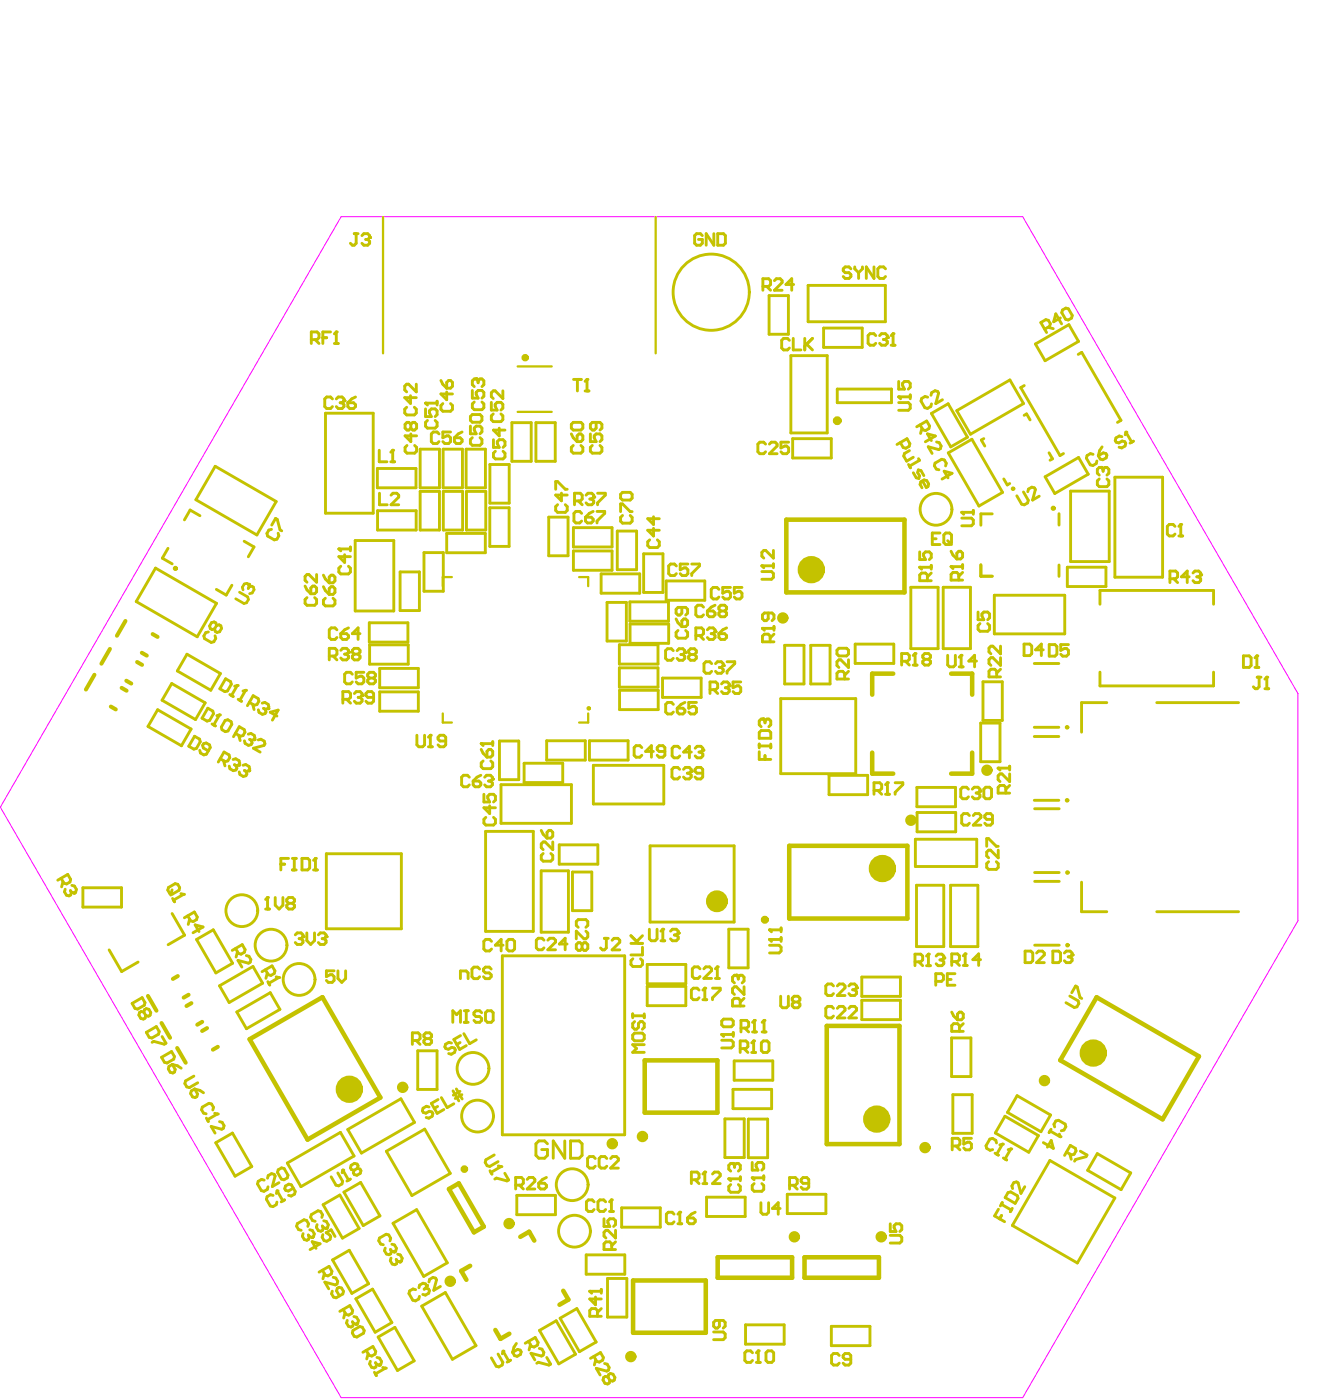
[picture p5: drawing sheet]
<svg xmlns="http://www.w3.org/2000/svg" width="194mm" height="205mm" viewBox="0 0 194 205" stroke-linecap="round" stroke-linejoin="round" font-family="sans-serif">
<path d="M49.9 31.7h99.8l40.3 69.8v33.3l-40.3 69.8h-99.8l-49.9-86.4z" fill="none" stroke="#f0f" stroke-width=".15"/>
<g fill="none" stroke="#c4c200" stroke-width=".42">
<path d="M112.6 43.3h2.8v5.6h-2.8zM115.8 52.1h5.3v11.3h-5.3zM118.3 41.8h11.3v5.3h-11.3zM120.6 48h5.6v2.9h-5.6zM122.5 57h8v2h-8zM149.9 56.4l-.5 .3 5.8 10 .5-.3M151.6 50.4l4.9-2.9 1.4 2.5-4.9 2.8zM157.8 51.9l.5-.3 5.8 9.9-.5 .3M29.3 75.5l-1.5-.8-.8 1.4M31.5 68.3l8.9 5.1-2.8 4.9-8.9-5.1zM35.7 79.2l1.5 .9-.9 1.4M47.6 60.5h7v14.6h-7z"/>
<path d="M52 79.1h5.6v10.4h-5.6zM55.2 68.6h5.7v2.8h-5.7zM55.3 74.8h5.6v2.8h-5.6zM61.5 71.9h2.8v5.7h-2.8zM61.5 65.8h2.8v5.6h-2.8zM64.9 65.8h2.8v5.6h-2.8zM64.9 71.9h2.8v5.7h-2.8zM65.4 78.1h5.6v2.8h-5.6zM68.2 65.8h2.9v5.6h-2.9zM68.3 71.9h2.8v5.7h-2.8zM71.7 74.3h2.8v5.7h-2.8zM71.7 68h2.8v5.7h-2.8z"/>
<path d="M74.9 61.9h2.9v5.6h-2.9zM78.4 61.9h2.9v5.6h-2.9zM80.3 75.7h2.8v5.7h-2.8zM83.9 77.2h5.7v2.9h-5.7zM90.4 77.7h2.8v5.7h-2.8zM116 64.2h5.7v2.9h-5.7zM136.3 60.5l2.5-1.4 2.8 4.9-2.4 1.4zM138.8 66.3l3.5-2 4.4 7.8-3.4 2zM140 60.1l7.8-4.5 2 3.5-7.8 4.5zM144 64.2l-.4 .2 .5 .9M145.2 75.2h-1.6v1.7M146.9 70.1l.5 .9 .4-.2"/>
<path d="M149.9 60.8l.4-.2 .5 .9M153 69.8l4.9-2.8 1.4 2.4-4.9 2.9zM153.6 66.3l.5 .9-.4 .2M155 75.2v1.7M156.7 71.9h5.7v10.3h-5.7zM163.2 69.9h7v14.6h-7zM22.8 83.2l8.9 5.1-2.8 4.9-9-5.1zM24.6 80.3l-.8 1.4 1.4 .9M27.4 95.8l4.9 2.8-1.4 2.5-4.9-2.9zM30.5 92.5l-.4 .1-.3 .5 .1 .4 1 .6 .4-.1 .3-.5-.1-.4M31.7 91.6l-.1-.4-.3-.1-.3 .1-.3 .4 .1 .4 .2 .2 .4-.1M31.7 91.6l.4-.1 .2 .1 .1 .4-.3 .5-.3 .1-.3-.1-.1-.4"/>
<path d="M31.7 91.6l-.3 .5M33.9 85.7l-.8 1.4-1.4-.8M54.1 91.2h5.6v2.8h-5.6zM54.1 94.4h5.7v2.8h-5.7zM55.6 97.9h5.6v2.8h-5.6zM58.6 83.7h2.8v5.7h-2.8zM62.1 80.9h2.8v5.7h-2.8zM83.9 80.7h5.7v2.8h-5.7zM88 84h5.6v2.8h-5.6zM88.9 88.2h2.8v5.7h-2.8zM90.7 94.4h5.6v2.8h-5.6zM90.7 97.8h5.6v2.8h-5.6z"/>
<path d="M92.2 88.1h5.6v2.8h-5.6zM92.2 91.4h5.7v2.8h-5.7zM94.2 81.1h2.8v5.6h-2.8zM97 99.3h5.6v2.8h-5.6zM97.5 85.1h5.7v2.8h-5.7zM114.9 94.5h2.8v5.6h-2.8zM118.7 94.5h2.8v5.6h-2.8zM125.2 94.3h5.6v2.8h-5.6zM133.3 86h4v9h-4zM138.1 86h3.9v9h-3.9zM143.6 82.7v1.7h1.6M143.9 99.8h2.8v5.7h-2.8z"/>
<path d="M145.5 87.1h10.3v5.7h-10.3zM151.4 97.1h3.6M155 82.7v1.7M156.2 83h5.7v2.9h-5.7zM161 88.5v-2.1h16.6v2.1M161 98.4v2h16.6v-2M23.1 103.9l4.9 2.8-1.4 2.5-4.9-2.8zM25.1 100.1l4.9 2.8-1.4 2.4-4.9-2.8zM55.6 101.3h5.6v2.8h-5.6zM73.1 108.5h2.8v5.6h-2.8zM73.3 114.9h10.3v5.6h-10.3zM76.7 111.7h5.7v2.9h-5.7z"/>
<path d="M80 108.4h5.7v2.9h-5.7zM86.3 108.4h5.6v2.9h-5.6zM86.9 112h10.3v5.7h-10.3zM90.7 101.1h5.6v2.8h-5.6zM114.3 102.3h11v11h-11zM121.3 113.5h5.7v2.8h-5.7zM134.2 115.3h5.7v2.8h-5.7zM134.2 119h5.7v2.8h-5.7zM143.5 105.9h2.9v5.6h-2.9zM151.4 117.2h3.6M151.4 106.5h3.6M151.4 107.8h3.6"/>
<path d="M151.4 118.4h3.6M162 102.9h-3.7v4.3M169.3 102.9h12M12.1 130h5.7v2.8h-5.7zM16 139.1l1.8 3.1 2.4-1.4M25.2 133.7l1.8 3.2-2.4 1.4M28.8 137.5l2.4-1.4 2.8 4.9-2.4 1.4zM34.5 138.9l.4 .7 .4 .1 .5-.3 .1-.4-.4-.7-1.5 .8M34.8 139.3l-.2 .8M36.1 139.9l.3 .1 .3 .5-.1 .4-.2 .1-1.6-.4 .6 1M41.1 126.5h.6M42.2 125.7h-1.1v1.7"/>
<path d="M42.8 125.7h.6M42.8 127.4h.6M43.1 125.7v1.7M44.2 125.7h.8l.3 .3v1.1l-.3 .3h-.8zM45.9 127.4h.6M46.2 125.7v1.7M47.8 125h10.9v11h-10.9zM71.1 121.7h7v14.7h-7zM73.5 139.9h17.9v26.2h-17.9zM79.2 127.5h4v9h-4zM81.9 123.7h5.6v2.8h-5.6zM83.8 127.7h2.8v5.6h-2.8z"/>
<path d="M95.2 123.8h12.3v11.2h-12.3zM106.7 136h2.8v5.7h-2.8zM134 122.9h9v4h-9zM134.2 129.6h3.9v9h-3.9zM139.1 129.6h4v9h-4zM151.4 127.7h3.6M151.4 138.4h3.6M151.4 129h3.6M158.3 129.2v4.3h3.7M169.3 133.5h12M21.4 151.1l1.5-.8 .4 .7-.1 .4-1 .6-.4-.1zM23.7 151.8l.6 .9-.3 .2-1.5-.4-.2 .1"/>
<path d="M32.1 144.3l4.9-2.8 1.4 2.4-4.9 2.9zM34.7 148.2l4.9-2.9 1.4 2.5-4.9 2.8zM61.1 153.8h2.9v5.7h-2.9zM94.7 141.2h5.7v2.8h-5.7zM94.7 144.4h5.7v2.8h-5.7zM107.3 159.5h5.6v2.8h-5.6zM107.5 155.3h5.6v2.8h-5.6zM126.1 143h5.7v2.9h-5.7zM126.1 146.4h5.7v2.9h-5.7zM139.3 152h2.8v5.6h-2.8zM31.6 167.3l2.4-1.4 2.9 4.9-2.5 1.4zM42.1 170.3l7.7-4.5 2 3.4-7.8 4.5z"/>
<path d="M47.3 176.4l2.4-1.4 2.9 4.9-2.5 1.4zM50.3 174.5l2.5-1.4 2.8 4.9-2.4 1.4zM50.9 165.4l7.8-4.5 2 3.4-7.8 4.5zM56.6 168.5l5.6-3.2 3.7 6.5-5.6 3.2zM57.5 179.1l3.5-2 4.5 7.8-3.5 2zM75.6 175h5.7v2.8h-5.7zM91 176.8h5.6v2.9h-5.6zM103.4 175.3h5.7v2.8h-5.7zM106.1 163.8h2.8v5.7h-2.8zM109.5 163.8h2.9v5.7h-2.9zM115.2 174.8h5.7v2.9h-5.7zM139.5 160.3h2.8v5.6h-2.8z"/>
<path d="M147.1 163.4l4.9 2.8-1.4 2.5-4.9-2.8zM148.9 160.4l4.9 2.8-1.4 2.5-4.9-2.8zM153.7 169.9l9.5 5.5-5.5 9.5-9.5-5.5zM160.6 168.9l4.9 2.8-1.4 2.5-4.9-2.9zM48.7 184.5l2.4-1.5 2.9 4.9-2.5 1.5zM52.1 190.1l2.4-1.4 2.9 4.9-2.5 1.4zM55.4 195.7l2.4-1.4 2.8 4.9-2.4 1.4zM61.7 191.2l3.5-2 4.5 7.8-3.5 2zM79 194.8l2.4-1.4 2.8 4.9-2.4 1.4zM82 193l2.4-1.4 2.9 4.9-2.5 1.4zM85.8 183.7h5.7v2.8h-5.7zM88.9 187.2h2.8v5.6h-2.8z"/>
<path d="M109.1 194h5.7v2.8h-5.7zM121.7 194.2h5.6v2.8h-5.6z"/>
</g>
<g fill="none" stroke="#c4c200" stroke-width=".59">
<path d="M13.8 98.8l-1.2 2.2M16.1 95l-1.3 2.2M18.4 90.9l-1.3 2.2M18.5 99.7l.7 .4M20.1 96.9l.7 .4M20.8 95.6l.7 .4M22.3 92.8l.8 .4M16.2 103.4l.7 .5M17.8 100.7l.7 .4M21.7 145.8l1.2 2.2M23.6 149.8l1.3 2.1M25.9 153.4l1.3 2.2"/>
<path d="M26 142.9l-.7 .4M27.6 145.6l-.7 .5M28 146.9l-.7 .4M29.6 149.6l-.7 .4M30.3 150.5l-.7 .4M31.9 153.3l-.7 .4"/>
</g>
<path d="M56.1 31.8v19.9M96 31.8v19.9M75.8 53.6h5M75.8 60.3h5M66.1 84.5h-1.3v1.3M84.8 84.5h1.3v1.3M64.8 104.5v1.3h1.3M86.1 104.5v1.3h-1.3" fill="none" stroke="#c4c200" stroke-width=".33"/>
<g fill="none" stroke="#c4c200" stroke-width=".66">
<path d="M115.1 76.1h17.3v10.6h-17.3zM130.7 98.6h-3v3.1M139.2 98.6h3.1v3.1M127.7 110.2v3.1h3M142.3 110.2v3.1h-3.1M115.5 123.8h17.3v10.7h-17.3zM36.5 152.1l10.7-6.1 8.5 14.7-10.7 6.1zM94.4 155.2h10.6v7.7h-10.6zM121 150.2h10.7v17.3h-10.7zM160.5 146l15 8.7-5.3 9.2-15-8.7zM65.7 174.1l1.5-.9 3.6 6.4-1.4 .8zM68.8 185.3l-1.3 .8 .8 1.3"/>
<path d="M72.5 194.7l.8 1.3 1.3-.7M76.2 181.1l1.3-.8 .7 1.3M82.4 189l.8 1.3-1.3 .7M92.7 187.5h10.6v7.6h-10.6zM105 184.1h10.9v3h-10.9zM117.8 184.1h10.8v3h-10.8z"/>
</g>
<circle cx="46.2" cy="125.7" r=".21" fill="#c4c200"/>
<path d="M48.7 58.4l-.3-.3h-.6l-.3 .3v1.1l.3 .3h.6l.3-.3M49.2 58.4l.3-.3h.6l.2 .3v.3M49.3 92.2l-.3-.3h-.5l-.3 .3v1.1l.3 .3h.5l.3-.3M49.9 92.8h.8l.3 .3v.2l-.3 .3h-.5l-.3-.3zM51 91.9l-.6 .3-.5 .6M52.7 92.8h-1.1l.8-.9v1.7M46.2 125.7l-.3 .3" fill="none" stroke="#c4c200" stroke-width=".42"/>
<circle cx="50.3" cy="58.7" r=".21" fill="#c4c200"/>
<path d="M49.8 59h.3M50.1 59l.2 .2v.3l-.2 .3h-.6l-.3-.3M50.3 58.7l-.2 .3M50.9 59h.9l.2 .2v.3l-.2 .3h-.6l-.3-.3zM52 58.1l-.5 .3-.6 .6M55.5 65.9v1.7h1.1M55.5 72.2v1.7h1.2M57.2 67.6h.6M57.2 72.5l.3-.3h.6l.3 .3v.3l-1.2 1.1h1.2M57.5 65.9v1.7" fill="none" stroke="#c4c200" stroke-width=".42"/>
<circle cx="57.5" cy="65.9" r=".21" fill="#c4c200"/>
<path d="M64.5 55.7l.3 .6 .6 .5M64.8 59.1l-.3 .3v.5l.3 .3h1.1l.3-.3v-.5l-.3-.3M65.4 57.4v1.1l-.9-.8h1.7M65.7 55.7h.2l.3 .3v.5l-.3 .3h-.5v-.8zM69.1 57.2v1.1h.9l-.3-.6v-.3l.3-.2h.5l.3 .2v.6l-.3 .3M69.4 58.9l-.3 .2v.6l.3 .3h1.1l.3-.3v-.6l-.3-.2M69.7 55.5h-.3l-.3 .3v.5l.3 .3M57.5 65.9l-.3 .3M70.8 116.3v1.1h.9l-.3-.6v-.2l.3-.3h.5l.3 .3v.5l-.3 .3M71.1 119.7l-.3 .2v.6l.3 .3h1.1l.3-.3v-.6l-.3-.2M71.7 118v1.1l-.9-.8h1.7" fill="none" stroke="#c4c200" stroke-width=".42"/>
<circle cx="69.7" cy="55.5" r=".21" fill="#c4c200"/>
<path d="M69.7 55.5l.3 .3M70 55.8v.2M70 55.8l.3-.3h.2l.3 .3v.5l-.3 .3M84 55.5h1.1M84.5 55.5v1.7M85.6 57.2h.6M85.9 55.5v1.7M75.5 173.5h.8l.3-.3v-.5l-.3-.3h-.8v1.7M76 173.5l.6 .6M77.2 172.7l.2-.3h.6l.3 .3v.2l-1.1 1.2h1.1M78.9 173.2h.8l.3 .3v.3l-.3 .3h-.6l-.2-.3zM80 172.4l-.6 .3-.5 .5" fill="none" stroke="#c4c200" stroke-width=".42"/>
<circle cx="85.9" cy="55.5" r=".21" fill="#c4c200"/>
<path d="M85.9 55.5l-.3 .3M95.1 79l-.3 .3v.6l.3 .3h1.1l.3-.3v-.6l-.3-.3M95.7 77.3v1.2l-.9-.9h1.7M95.7 75.7v1.1l-.9-.9h1.7M101.8 93.1h.9l.3-.3v-.6l-.3-.3h-.9v1.7M102.4 93.1l.6 .5M103.5 92.2l.3-.3h.6l.3 .3v.3M88.5 137.4h.5M88.7 137.4v1.4l-.2 .3h-.3l-.3-.3M89.6 137.7l.3-.3h.5l.3 .3v.2l-1.1 1.2h1.1M104.5 195h1.4l.2 .3v.5l-.2 .3h-1.4M105.3 193.3v.9l-.3 .2h-.3l-.2-.2v-.6l.2-.3h1.2l.2 .3v.6l-.2 .2" fill="none" stroke="#c4c200" stroke-width=".42"/>
<circle cx="104.7" cy="92.5" r=".21" fill="#c4c200"/>
<path d="M104.1 92.8h.3M104.4 92.8l.3 .3v.2l-.3 .3h-.6l-.3-.3M104.7 92.5l-.3 .3M105.2 92.8h.9l.3 .3v.2l-.3 .3h-.6l-.3-.3zM106.4 91.9l-.6 .3-.6 .6M110.1 198.1l-.2-.3h-.6l-.3 .3v1.1l.3 .3h.6l.2-.3M110.7 199.5h.6M111 197.8v1.7" fill="none" stroke="#c4c200" stroke-width=".42"/>
<circle cx="111" cy="197.8" r=".21" fill="#c4c200"/>
<path d="M110.1 172.4h1.7M110.4 173.3l-.3 .3v.5l.3 .3h1.1l.3-.3v-.5l-.3-.3M111.8 172.2v.5M111 197.8l-.3 .3M112.4 197.8h.6l.2 .3v1.1l-.2 .3h-.6l-.3-.3v-1.1z" fill="none" stroke="#c4c200" stroke-width=".42"/>
<circle cx="110.1" cy="172.4" r=".21" fill="#c4c200"/>
<path d="M108.3 153.5h.9l.3-.3v-.5l-.3-.3h-.9v1.7M108.9 153.5l.6 .6M110 154.1h.6M110.3 152.4v1.7M110.1 172.4l.3 .3M110.1 170.2v1.1h.8l-.2-.6v-.2l.2-.3h.6l.3 .3v.5l-.3 .3" fill="none" stroke="#c4c200" stroke-width=".42"/>
<circle cx="110.3" cy="152.4" r=".21" fill="#c4c200"/>
<path d="M111.6 92h1.7M112.7 94v-.9l-.3-.3h-.5l-.3 .3v.9h1.7M113.3 92.8l-.6 .6M113.3 91.7v.6M110.3 152.4l-.3 .3M111.7 152.4h.6l.3 .3v1.1l-.3 .3h-.6l-.3-.3v-1.1z" fill="none" stroke="#c4c200" stroke-width=".42"/>
<circle cx="111.6" cy="92" r=".21" fill="#c4c200"/>
<path d="M131.5 58.9h1.5l.2 .3v.6l-.2 .3h-1.5M131.5 58.1h1.7M133.2 57.8v.6M111.6 92l.3 .3M112.4 89.7v.9l-.2 .3h-.3l-.3-.3v-.6l.3-.3h1.1l.3 .3v.6l-.3 .3M115.6 173.5h.8l.3-.3v-.5l-.3-.3h-.8v1.7M116.1 173.5l.6 .6M118.4 173.2h-.9l-.2-.2v-.3l.2-.3h.6l.3 .3v1.1l-.3 .3h-.6l-.2-.3M130.3 179.2v1.1h.9l-.3-.6v-.3l.3-.2h.5l.3 .2v.6l-.3 .3M122.8 198.4l-.2-.2h-.6l-.3 .2v1.2l.3 .3h.6l.2-.3M124.5 199h-.8l-.3-.3v-.3l.3-.2h.5l.3 .2v1.2l-.3 .3h-.5l-.3-.3M130.3 180.9h1.4l.3 .2v.6l-.3 .3h-1.4" fill="none" stroke="#c4c200" stroke-width=".42"/>
<circle cx="131.5" cy="58.1" r=".21" fill="#c4c200"/>
<g fill="none" stroke="#c4c200" stroke-width=".42">
<path d="M131.5 58.1l.3 .3M131.5 55.8v1.2h.9l-.3-.6v-.3l.3-.3h.6l.2 .3v.6l-.2 .3M136.5 78.9h.5M137.6 78h-1.1v1.7h1.1M138.4 78h.6l.3 .3v1.1l-.3 .3h-.6l-.3-.3v-1.1zM138.7 79.2l.6 .5M149.8 72l.7 1.2-.1 .4-.5 .3-.4-.1-.7-1.2M150.4 72l.1-.4 .5-.3 .4 .1 .2 .3-.5 1.5 1-.6M164.2 63.9l-.4-.1-.5 .3-.1 .4 .2 .2 .4 .1 .5-.2 .3 .1 .2 .2-.1 .4-.5 .3-.4-.1M164.8 63.3l.8 1.4 .3-.1-.5 .3M143.2 89.6v1.1h.8l-.3-.5v-.3l.3-.3h.6l.2 .3v.5l-.2 .3M143.4 91.3l-.2 .3v.5l.2 .3h1.2l.2-.3v-.5l-.2-.3"/>
<path d="M144.4 123.9v-1.1h.3l1.1 1.1h.3M144.7 126.2l-.3 .2v.6l.3 .3h1.1l.3-.3v-.6l-.3-.2M146.1 124.5v1.1l-1.1-1.1h-.3l-.3 .2v.6l.3 .3M150 139.2h.9l.3 .3v1.2l-.3 .2h-.9zM151.7 139.5l.3-.3h.6l.3 .3v.3l-1.2 1.1h1.2M156.6 145.8l1.2 .7 .1 .4-.3 .5-.4 .1-1.2-.7M156.9 145.3l.5-.9 .3 .1 .4 1.5 .2 .2"/>
</g>
<circle cx="164.8" cy="63.3" r=".21" fill="#c4c200"/>
<path d="M164.8 63.3l-.1 .4M172 77.1l-.3-.3h-.6l-.2 .3v1.1l.2 .3h.6l.3-.3M172.6 78.5h.5M172.8 76.8v1.7" fill="none" stroke="#c4c200" stroke-width=".42"/>
<circle cx="172.8" cy="76.8" r=".21" fill="#c4c200"/>
<path d="M172.8 76.8l-.2 .3M184 99.1h.6M184.3 99.1v1.4l-.3 .3h-.3l-.2-.3M185.4 99.1v1.7M185.1 100.8h.6" fill="none" stroke="#c4c200" stroke-width=".42"/>
<circle cx="185.4" cy="99.1" r=".21" fill="#c4c200"/>
<path d="M185.4 99.1l-.3 .3M8.9 128.6l.5 .7 .3 .1 .5-.3 .1-.4-.4-.7-1.4 .9M9.2 129.1l-.2 .7M10.5 129.6l.4 .1 .3 .5-.1 .4-.3 .1" fill="none" stroke="#c4c200" stroke-width=".42"/>
<circle cx="10.8" cy="130.7" r=".21" fill="#c4c200"/>
<path d="M28.5 107.8l.7 .4 .1 .4-.6 1-.3 .1-.8-.4zM29.2 109.9l.1 .3 .5 .3 .4-.1 .6-1-.1-.3-.5-.3-.4 .1-.1 .2 .1 .4 .7 .4M34.5 107.4l.7 .4 .4-.1 .3-.5-.1-.4-.8-.4-.8 1.5M34.9 107.7l.3 .7M36.3 107.5l.4-.1 .5 .3 .1 .3-.1 .3M9.5 130.2l-.1 .4 .3 .5 .4 .1 .2-.2 .2-.4M10.3 130.4l.2 .2M10.5 130.6l.3 .1" fill="none" stroke="#c4c200" stroke-width=".42"/>
<circle cx="37.2" cy="108.3" r=".21" fill="#c4c200"/>
<path d="M36.5 108.3l.3 .1M36.8 108.4l.1 .4-.1 .2-.4 .1-.5-.3-.1-.3M37.2 108.3l-.4 .1M37.8 108.3l.4-.1 .5 .3 .1 .4-.2 .2-1.5 .4 1 .6" fill="none" stroke="#c4c200" stroke-width=".42"/>
<path d="M35.1 86.7l1.2 .7 .1 .4-.3 .5-.4 .1-1.2-.7M36.4 85.5l-.3-.1-.3 .1-.3 .5 .1 .4" fill="none" stroke="#c4c200" stroke-width=".4"/>
<circle cx="36.4" cy="85.5" r=".2" fill="#c4c200"/>
<path d="M36.4 85.5l.1 .4M36.5 85.9l-.2 .3M36.5 85.9l.3-.1 .3 .2 .1 .3-.3 .5-.4 .1" fill="none" stroke="#c4c200" stroke-width=".4"/>
<path d="M44.7 85.8l.2 .6 .6 .5M44.9 87.5l-.2 .3v.5l.2 .3h1.2l.2-.3v-.5l-.2-.3M45.8 85.8h.3l.2 .3v.5l-.2 .3h-.6v-.8zM46.3 84.1v1.1l-1.1-1.1h-.3l-.2 .3v.6l.2 .2M49.4 171.7l.8 1.2-.2 .4-.4 .3-.4-.1-.7-1.2M50.2 171.3l.8 1.5 .3-.2-.5 .3" fill="none" stroke="#c4c200" stroke-width=".42"/>
<circle cx="50.2" cy="171.3" r=".21" fill="#c4c200"/>
<path d="M48.2 96h.8l.3-.2v-.6l-.3-.3h-.8v1.7M48.8 96l.5 .6M49.9 95.2l.3-.3h.5l.3 .3v.3M48.9 142.1h-1.1v.9l.5-.3h.3l.3 .3v.5l-.3 .3h-.5l-.3-.3M49.5 142.1v1.2l.5 .5 .6-.5v-1.2M50.2 171.3l-.1 .4M52.3 171.1l.1-.4-.1-.3-.4-.1-.5 .3-.1 .4 .1 .2 .4 .1M52.3 171.1l.4 .1 .1 .2-.1 .4-.5 .3-.3-.1-.2-.3 .1-.4M52.3 171.1l-.5 .2" fill="none" stroke="#c4c200" stroke-width=".42"/>
<circle cx="51" cy="95.5" r=".21" fill="#c4c200"/>
<g fill="none" stroke="#c4c200" stroke-width=".42">
<path d="M47.3 85.9l.3 .6 .6 .5M47.3 84.2l.3 .6 .6 .5M47.6 87.6l-.3 .3v.5l.3 .3h1.1l.3-.3v-.5l-.3-.3M48.5 84.2h.2l.3 .3v.5l-.3 .3h-.5v-.8zM48.5 85.9h.2l.3 .3v.5l-.3 .3h-.5v-.8zM49.6 80.4h1.7M49.9 82.9l-.3 .3v.5l.3 .3h1.1l.3-.3v-.5l-.3-.3M50.4 95.8h.3M50.4 81.2v1.1l-.8-.8h1.7M50.7 95.8l.3 .2v.3l-.3 .3h-.5l-.3-.3M51 95.5l-.3 .3M51.3 80.1v.5"/>
<path d="M51.9 95.8h.5M51.9 95.8l-.3 .2v.3l.3 .3h.5l.3-.3v-.3l-.3-.2M51.9 95.8l-.3-.3v-.3l.3-.3h.5l.3 .3v.3l-.3 .3"/>
</g>
<circle cx="49.6" cy="80.4" r=".21" fill="#c4c200"/>
<path d="M49.6 80.4l.3 .2M57.1 181.7l.1-.4-.3-.5-.4-.1-1 .6-.1 .3 .3 .5 .4 .1M57.4 182.2l.3 .1 .3 .5-.1 .3-.2 .2" fill="none" stroke="#c4c200" stroke-width=".42"/>
<circle cx="57.7" cy="183.3" r=".21" fill="#c4c200"/>
<path d="M56.4 182.7l-.1 .4 .3 .5 .3 .1 .3-.1 .1-.4M57.2 182.9l.1 .3M57.3 183.2l.4 .1M58.2 183.6l.4 .1 .3 .5-.1 .4-.3 .1" fill="none" stroke="#c4c200" stroke-width=".42"/>
<circle cx="58.5" cy="184.7" r=".21" fill="#c4c200"/>
<path d="M61 107.6v1.5l.3 .2h.6l.2-.2v-1.5M62.7 109.3h.6M63 107.6v1.7M57.2 184.2l-.1 .4 .3 .5 .4 .1 .2-.2 .1-.4M58 184.4l.1 .2M58.1 184.6l.4 .1" fill="none" stroke="#c4c200" stroke-width=".42"/>
<circle cx="63" cy="107.6" r=".21" fill="#c4c200"/>
<path d="M62.3 59.9v1.1h.8l-.2-.6v-.3l.2-.2h.6l.3 .2v.6l-.3 .3M62.3 59h1.7M64 58.7v.6M62.6 61.6l-.3 .2v.6l.3 .3h1.1l.3-.3v-.6l-.3-.2M63 107.6l-.3 .3M65.2 108.5h-.8l-.3-.3v-.3l.3-.3h.6l.2 .3v1.2l-.2 .2h-.6l-.3-.2" fill="none" stroke="#c4c200" stroke-width=".42"/>
<circle cx="62.3" cy="59" r=".21" fill="#c4c200"/>
<path d="M62.3 59l.3 .3M70.4 109.7l.3 .6 .6 .5M70.4 108.9h1.7M70.7 111.4l-.3 .3v.6l.3 .2h1.1l.3-.2v-.6l-.3-.3M71.6 109.7h.2l.3 .3v.6l-.3 .2h-.5v-.8zM72.1 108.6v.6" fill="none" stroke="#c4c200" stroke-width=".42"/>
<circle cx="70.4" cy="108.9" r=".21" fill="#c4c200"/>
<g fill="none" stroke="#c4c200" stroke-width=".42">
<path d="M68.9 61l.2-.3h1.2l.2 .3v.5l-.2 .3h-1.2l-.2-.3zM68.9 62.4v1.1h.8l-.3-.6v-.2l.3-.3h.6l.2 .3v.5l-.2 .3M69.1 64.1l-.2 .3v.5l.2 .3h1.2l.2-.3v-.5l-.2-.3M81.3 71.6v-1.1h.3l1.1 1.1h.3M81.6 73.9l-.3 .3v.5l.3 .3h1.1l.3-.3v-.5l-.3-.3M82.2 72.2v1.1l-.9-.8h1.7M83.6 63.5l.3 .6 .6 .6M83.9 65.2l-.3 .3v.6l.3 .2h1.1l.3-.2v-.6l-.3-.3M83.9 61.8h1.1l.3 .3v.6l-.3 .3h-1.1l-.3-.3v-.6zM84.5 63.8l.3-.3h.2l.3 .3v.6l-.3 .3h-.5zM90.8 74.9v-1.1h.3l1.1 1.1h.3M91.1 75.5l-.3 .2v.6l.3 .3h1.1l.3-.3v-.6l-.3-.2"/>
<path d="M91.1 72.1h1.1l.3 .3v.5l-.3 .3h-1.1l-.3-.3v-.5zM70.4 108.9l.3 .3M84.6 135.8l-.2-.3v-.6l.2-.3h1.2l.2 .3v.6l-.2 .3M85.2 138.3l.3-.3h.3l.2 .3v.6l-.2 .2h-.3l-.3-.2M85.2 138.3l-.3-.3h-.3l-.2 .3v.6l.2 .2h.3l.3-.2M85.2 138.3v.6M85.8 136.3l.2 .3v.6l-.2 .3h-.3l-1.1-1.2v1.2M95 136v1.5l.3 .2h.6l.3-.2v-1.5M96.7 137.7h.6M97 136v1.7M88.4 178.4v1.2h.9l-.3-.6v-.3l.3-.3h.5l.3 .3v.6l-.3 .3M89.5 182.9v-.8l-.2-.3h-.6l-.3 .3v.8h1.7"/>
<path d="M90.1 180.1v1.1l-1.1-1.1h-.3l-.3 .3v.6l.3 .2M90.1 181.8l-.6 .6"/>
</g>
<circle cx="97" cy="136" r=".21" fill="#c4c200"/>
<path d="M97 136l-.3 .3M98.1 136.3l.3-.3h.6l.3 .3v.3" fill="none" stroke="#c4c200" stroke-width=".42"/>
<circle cx="99.3" cy="136.6" r=".21" fill="#c4c200"/>
<g fill="none" stroke="#c4c200" stroke-width=".42">
<path d="M102.8 34.5l-.3-.3h-.5l-.3 .3v1.1l.3 .3h.5l.3-.3v-.5h-.6M104.5 34.2v1.7l-1.1-1.7v1.7M105.1 34.2h.8l.3 .3v1.1l-.3 .3h-.8zM103 88.9l-.3-.3h-.6l-.3 .3v1.1l.3 .3h.6l.3-.3M103.5 89.5h.9l.3 .2v.3l-.3 .3h-.6l-.3-.3zM104.7 88.6l-.6 .3-.6 .6M105.5 89.5l-.3-.3v-.3l.3-.3h.6l.3 .3v.3l-.3 .3M105.5 89.5l-.3 .2v.3l.3 .3h.6l.3-.3v-.3l-.3-.2M105.5 89.5h.6M98.7 136.9h.3M99 136.9l.3 .3v.3l-.3 .2h-.6l-.3-.2M99.3 136.6l-.3 .3"/>
<path d="M108.5 150.5h.8l.3-.3v-.5l-.3-.3h-.8v1.7M109 150.5l.6 .6M110.1 151.1h.6M110.4 149.4v1.7"/>
</g>
<circle cx="110.4" cy="149.4" r=".21" fill="#c4c200"/>
<path d="M110.4 149.4l-.3 .3M111.6 151.1h.5M111.8 149.4v1.7" fill="none" stroke="#c4c200" stroke-width=".42"/>
<circle cx="111.8" cy="149.4" r=".21" fill="#c4c200"/>
<path d="M111.5 83.7h1.4l.3 .3v.5l-.3 .3h-1.4M111.5 82.8h1.7M113.2 82.6v.5M111.8 149.4l-.2 .3" fill="none" stroke="#c4c200" stroke-width=".42"/>
<circle cx="111.5" cy="82.8" r=".21" fill="#c4c200"/>
<g fill="none" stroke="#c4c200" stroke-width=".42">
<path d="M111.5 82.8l.3 .3M113.2 80.6v1.1l-1.1-1.1h-.3l-.3 .3v.5l.3 .3M122.5 95.2l.3-.3h1.1l.3 .3v.5l-.3 .3h-1.1l-.3-.3zM123.6 99.4v-.8l-.2-.3h-.6l-.3 .3v.8h1.7M124.2 96.6v1.1l-1.1-1.1h-.3l-.3 .3v.5l.3 .3M124.2 98.3l-.6 .5M139.2 83h1.7M140.3 84.9v-.8l-.2-.3h-.6l-.3 .3v.8h1.7M140.9 83.8l-.6 .6M140.9 82.7v.5M137 143.7h.8l.3-.3v-.6l-.3-.3h-.8v1.7M138.7 143.4h.5"/>
<path d="M139.3 148.2l.3 .5 .6 .6M139.8 142.5h-1.1v1.7h1.1M140.4 151v-.9l-.2-.2h-.6l-.3 .2v.9h1.7M140.4 148.2h.3l.3 .3v.5l-.3 .3h-.5v-.8zM141 149.9l-.6 .5"/>
</g>
<circle cx="139.2" cy="83" r=".21" fill="#c4c200"/>
<path d="M138.4 68.2l.1-.4-.3-.5-.4-.1-.9 .6-.1 .4 .2 .5 .4 .1M138.8 70l-.6-1 1.2 .3-1.5 .8M139.2 83l.3 .2M139.2 80.7l.3 .6 .6 .5M140.3 80.7h.3l.3 .3v.6l-.3 .2h-.5v-.8zM146.1 112.5h1.7M147.2 116.1v-.8l-.3-.3h-.5l-.3 .3v.8h1.7M147.8 113.3v1.1l-1.1-1.1h-.3l-.3 .3v.5l.3 .3M147.8 115l-.6 .6M147.8 112.2v.5" fill="none" stroke="#c4c200" stroke-width=".42"/>
<circle cx="146.1" cy="112.5" r=".21" fill="#c4c200"/>
<g fill="none" stroke="#c4c200" stroke-width=".42">
<path d="M145.9 99.1v-.8l-.3-.3h-.6l-.2 .3v.8h1.6M146.4 94.6v1.1l-1.1-1.1h-.3l-.2 .3v.5l.2 .3M146.4 96.3v1.1l-1.1-1.1h-.3l-.2 .3v.5l.2 .3M146.4 98l-.5 .5M149.9 94.3h.8l.3 .3v1.1l-.3 .3h-.8zM152.7 95.1h-1.1l.8-.8v1.7M111.1 107.2l.3-.2h1.1l.3 .2v.9h-1.7zM111.1 108.9v.6M111.1 110.1v1.1h1.7M111.1 109.2h1.7M111.7 105.3h-.3l-.3 .2v.6l.3 .3M112 110.6v.6"/>
<path d="M112.8 108.9v.6M146.1 112.5l.3 .2M156.1 168.7l.7 .4 .4-.1 .3-.5-.1-.4-.7-.4-.9 1.5M156.6 168.9l.2 .8M158.1 168.5l1 .6-.1 .2-1.6 .5-.1 .2"/>
</g>
<circle cx="111.7" cy="105.3" r=".21" fill="#c4c200"/>
<path d="M111.7 105.3l.3 .2M112 105.5v.3M112 105.5l.3-.2h.2l.3 .2v.6l-.3 .3M47.1 178.2l.1-.3-.3-.5-.4-.1-.9 .5-.1 .4 .2 .5 .4 .1M47.4 178.7l.4 .1 .3 .5-.2 .4-.2 .1" fill="none" stroke="#c4c200" stroke-width=".42"/>
<circle cx="47.7" cy="179.8" r=".21" fill="#c4c200"/>
<path d="M43.2 136.9l.3-.3h.6l.2 .3v.2M28 159.7l.5-.3 .4 .8-.1 .3-.2 .2-.4-.1-.3-.5zM28.4 157.5l-1.2 .8-.1 .3 .2 .5 .4 .1 1.2-.7M28.5 159.4l.8 .2 .5 .4M38.7 172.8l-.4-.1-.5 .3-.1 .3 .6 1 .3 .1 .5-.3 .1-.4M39.2 172.5l.1-.4 .4-.3 .4 .1 .2 .3-.4 1.5 .9-.6M40.7 171.3l.5-.3 .4 .1 .6 1-.1 .3-.5 .3-.4-.1-.6-1zM46.4 179.3l-.1 .4 .3 .5 .4 .1 .2-.2 .1-.4M47.2 179.5l.1 .2M47.3 179.7l.4 .1M47.3 180.8l-.1 .3 .2 .5 .4 .1 .5-.3 .1-.3-.1-.3-.6-.3 .8-.5 .5 1" fill="none" stroke="#c4c200" stroke-width=".42"/>
<circle cx="44.3" cy="137.1" r=".21" fill="#c4c200"/>
<path d="M43.8 137.4h.3M44.1 137.4l.2 .3v.3l-.2 .3h-.6l-.3-.3M44.3 137.1l-.2 .3M44.9 136.6v1.1l.6 .6 .5-.6v-1.1M46.6 136.9l.3-.3h.5l.3 .3v.2" fill="none" stroke="#c4c200" stroke-width=".42"/>
<circle cx="47.7" cy="137.1" r=".21" fill="#c4c200"/>
<path d="M38.9 133.1h.5M39.2 131.4v1.7M47.2 137.4h.2M47.4 137.4l.3 .3v.3l-.3 .3h-.5l-.3-.3M47.7 137.1l-.3 .3" fill="none" stroke="#c4c200" stroke-width=".42"/>
<circle cx="39.2" cy="131.4" r=".21" fill="#c4c200"/>
<path d="M32.2 111.1l.8 .4 .3-.1 .3-.5-.1-.4-.7-.4-.8 1.5M32.7 111.4l.2 .7M34.1 111.2l.4-.1 .5 .3 .1 .4-.1 .2M39.2 131.4l-.3 .3M40.3 131.4v1.1l.5 .6 .6-.6v-1.1M42.3 132.2l-.3-.2v-.3l.3-.3h.5l.3 .3v.3l-.3 .2M42.3 132.2l-.3 .3v.3l.3 .3h.5l.3-.3v-.3l-.3-.3M42.3 132.2h.5" fill="none" stroke="#c4c200" stroke-width=".42"/>
<circle cx="35" cy="112" r=".21" fill="#c4c200"/>
<path d="M34.3 112l.3 .1M34.6 112.1l.1 .4-.2 .2-.4 .1-.4-.2-.1-.4M35 112l-.4 .1M35.6 112l.4-.1 .5 .3 .1 .4-.2 .2" fill="none" stroke="#c4c200" stroke-width=".42"/>
<circle cx="36.4" cy="112.8" r=".21" fill="#c4c200"/>
<path d="M30.4 103.7l.7 .4 .2 .4-.6 1-.4 .1-.7-.5zM31 106l.5 .3M32.1 104.7l-.8 1.4M35.8 112.8l.2 .1M36 112.9l.1 .4-.1 .3-.4 .1-.5-.3-.1-.4M36.4 112.8l-.4 .1" fill="none" stroke="#c4c200" stroke-width=".42"/>
<circle cx="32.1" cy="104.7" r=".21" fill="#c4c200"/>
<path d="M45.6 49.7h.8l.3-.3v-.5l-.3-.3h-.8v1.7M46.1 49.7l.6 .6M47.3 49.4h.5M48.4 48.6h-1.1v1.7M48.9 50.3h.6M49.2 48.6v1.7M39.7 77.5l-.3 .1-.3 .5 .1 .4 .9 .5 .4-.1 .3-.5-.1-.3M39.8 76.9l.5-1 .3 .1 .4 1.6 .2 .1M32.1 104.7l-.4 .1M33 105.5l.3-.1 .5 .3 .1 .3-.5 1-.4 .1-.5-.3-.1-.3z" fill="none" stroke="#c4c200" stroke-width=".42"/>
<circle cx="49.2" cy="48.6" r=".21" fill="#c4c200"/>
<g fill="none" stroke="#c4c200" stroke-width=".42">
<path d="M49.2 48.6l-.3 .3M59.5 59.6l-.3 .3v.6l.3 .3h1.1l.3-.3v-.6l-.3-.3M60.1 57.9v1.2l-.9-.9h1.7M60.9 56.2v1.2l-1.1-1.2h-.3l-.3 .3v.6l.3 .3M64.3 63.5l-.3-.3h-.6l-.3 .3v1.2l.3 .2h.6l.3-.2M65.9 63.2h-1.1v.9l.6-.3h.3l.2 .3v.6l-.2 .2h-.6l-.3-.2M66.5 64.1h.9l.2 .3v.3l-.2 .2h-.6l-.3-.2zM67.6 63.2l-.5 .3-.6 .6M72.2 64.4v1.1h.9l-.3-.6v-.2l.3-.3h.5l.3 .3v.5l-.3 .3M72.5 66.1l-.3 .2v.6l.3 .3h1.1l.3-.3v-.6l-.3-.2M73.1 62.7v1.1l-.9-.8h1.7M71.9 137.8l-.2-.3h-.6l-.3 .3v1.1l.3 .3h.6l.2-.3"/>
<path d="M73.6 138.4h-1.1l.9-.9v1.7M74.5 137.5h.5l.3 .3v1.1l-.3 .3h-.5l-.3-.3v-1.1zM60.4 152.3h.8l.3-.2v-.6l-.3-.3h-.8v1.7M60.9 152.3l.6 .6M62.3 152.1l-.3-.3v-.3l.3-.3h.6l.3 .3v.3l-.3 .3M62.3 152.1l-.3 .2v.3l.3 .3h.6l.3-.3v-.3l-.3-.2M62.3 152.1h.6M66.1 152.7l-.4-.1-.5 .3-.1 .4 .2 .2 .3 .1 .5-.3 .4 .1 .1 .3-.1 .4-.4 .2-.4-.1M67.3 152.6l-.4 .3M67.4 151.6l-1 .6 .9 1.4 1-.5M67.9 151.3l.8 1.5 1-.6M98.7 177.8l-.3-.3h-.6l-.3 .3v1.1l.3 .3h.6l.3-.3"/>
<path d="M99.2 179.2h.6M99.5 177.5v1.7M86.9 198.6l.4 .7 .4 .1 .5-.3 .1-.4-.4-.7-1.5 .9M87.2 199.1l-.2 .7M88.5 199.6l.4 .1 .3 .5-.1 .4-.3 .1-1.5-.4 .5 1M89 201.6l.1-.4 .2-.1 .4 .1 .3 .5-.1 .4-.2 .1-.4-.1M89 201.6l-.4-.1-.2 .1-.1 .4 .2 .5 .4 .1 .3-.1 .1-.4M89 201.6l.3 .5"/>
</g>
<circle cx="99.5" cy="177.5" r=".21" fill="#c4c200"/>
<path d="M99.5 109.5l-.3-.2h-.5l-.3 .2v1.2l.3 .2h.5l.3-.2M101.2 110.1h-1.1l.8-.8v1.6M101.8 109.5l.2-.2h.6l.3 .2v.3M79.6 137.6l-.3-.2h-.5l-.3 .2v1.2l.3 .3h.5l.3-.3M80.2 137.6l.3-.2h.5l.3 .2v.3l-1.1 1.2h1.1M83 138.2h-1.1l.8-.8v1.7M99.5 177.5l-.3 .3M100.6 178.3h.9l.3 .3v.3l-.3 .3h-.6l-.3-.3zM101.8 177.5l-.6 .3-.6 .5" fill="none" stroke="#c4c200" stroke-width=".42"/>
<circle cx="102.9" cy="109.8" r=".21" fill="#c4c200"/>
<path d="M99.5 112.6l-.3-.2h-.6l-.2 .2v1.2l.2 .2h.6l.3-.2M100 112.6l.3-.2h.6l.3 .2v.3M102.3 110.1h.3M102.6 110.1l.3 .3v.3l-.3 .2h-.6l-.2-.2M102.9 109.8l-.3 .3" fill="none" stroke="#c4c200" stroke-width=".42"/>
<circle cx="101.2" cy="112.9" r=".21" fill="#c4c200"/>
<g fill="none" stroke="#c4c200" stroke-width=".42">
<path d="M84.1 73.3h.8l.3-.2v-.6l-.3-.3h-.8v1.7M84.7 73.3l.5 .6M85.8 72.5l.3-.3h.5l.3 .3v.3M99 90.6l.2 .6 .6 .5M99 82.9l-.3-.3h-.5l-.3 .3v1.1l.3 .3h.5l.3-.3M99.2 92.3l-.2 .3v.6l.2 .2h1.2l.2-.2v-.6l-.2-.3M99.8 88.9v.9l-.3 .3h-.3l-.2-.3v-.6l.2-.3h1.2l.2 .3v.6l-.2 .3M100.1 90.6h.3l.2 .3v.6l-.2 .2h-.6v-.8zM100.7 82.6h-1.1v.8l.5-.3h.3l.3 .3v.6l-.3 .3h-.6l-.2-.3M101.3 82.6h1.1v.3l-1.1 1.1v.3M98.6 103.1l-.3-.3h-.6l-.3 .3v1.1l.3 .3h.6l.3-.3M99.1 103.7h.9l.3 .3v.2l-.3 .3h-.6l-.3-.3z"/>
<path d="M100.3 102.8l-.6 .3-.6 .6M100.6 113.2h.3M100.9 113.2l.3 .3v.3l-.3 .2h-.6l-.3-.2M101.2 112.9l-.3 .3M101.9 102.8h-1.1v.9l.6-.3h.3l.2 .3v.5l-.2 .3h-.6l-.3-.3M102.9 113.2h-.9l-.3-.3v-.3l.3-.2h.6l.3 .2v1.2l-.3 .2h-.6l-.3-.2"/>
</g>
<circle cx="86.9" cy="72.8" r=".21" fill="#c4c200"/>
<path d="M86.3 73.1h.3M86.6 73.1l.3 .2v.3l-.3 .3h-.5l-.3-.3M86.9 72.8l-.3 .3M87.5 72.2h1.1v.3l-1.1 1.1v.3M106.7 172.6h1.7M107 173.4l-.3 .3v.6l.3 .3h1.1l.3-.3v-.6l-.3-.3M108.4 172.3v.6" fill="none" stroke="#c4c200" stroke-width=".42"/>
<circle cx="106.7" cy="172.6" r=".21" fill="#c4c200"/>
<path d="M106.7 172.6l.3 .3M107.2 170.3h-.2l-.3 .3v.6l.3 .3" fill="none" stroke="#c4c200" stroke-width=".42"/>
<circle cx="107.2" cy="170.3" r=".21" fill="#c4c200"/>
<path d="M114.3 145.9v1.4l.2 .2h.6l.3-.2v-1.4M116.2 146.7l-.2 .3v.3l.2 .2h.6l.3-.2v-.3l-.3-.3M116.2 146.7l-.2-.3v-.3l.2-.2h.6l.3 .2v.3l-.3 .3M116.2 146.7h.6M122 144.3l-.3-.2h-.5l-.3 .2v1.2l.3 .2h.5l.3-.2M122.6 144.3l.2-.2h.6l.3 .2v.3l-1.1 1.1h1.1M124.2 144.3l.3-.2h.6l.3 .2v.3M107.2 170.3l.3 .3M107.5 170.6v.3M107.5 170.6l.3-.3h.3l.3 .3v.6l-.3 .3" fill="none" stroke="#c4c200" stroke-width=".42"/>
<circle cx="125.4" cy="144.6" r=".21" fill="#c4c200"/>
<g fill="none" stroke="#c4c200" stroke-width=".42">
<path d="M115.5 49.8l-.2-.3h-.6l-.3 .3v1.2l.3 .2h.6l.2-.2M116.1 49.5v1.7h1.1M117.8 49.5v1.7M118.1 50.4l.8 .8M118.9 49.5l-1.1 1.2M112.1 65l-.3-.3h-.6l-.3 .3v1.1l.3 .3h.6l.3-.3M112.6 65l.3-.3h.6l.2 .3v.3l-1.1 1.1h1.1M115.4 64.7h-1.1v.9l.6-.3h.3l.2 .3v.5l-.2 .3h-.6l-.3-.3M124.8 144.9h.3M125.1 144.9l.3 .3v.3l-.3 .2h-.6l-.3-.2M125.4 144.6l-.3 .3M139.4 167.8h.8l.3-.3v-.6l-.3-.2h-.8v1.6"/>
<path d="M139.9 167.8l.6 .5M142.2 166.7h-1.1v.8l.5-.3h.3l.3 .3v.6l-.3 .2h-.6l-.2-.2M153.7 165.6l1.5 .8M153.8 165.3l-.2 .5M154.4 165l-.1-.4 .2-.5 .4-.1 1 .6 .1 .4-.3 .4-.4 .1"/>
</g>
<circle cx="155.2" cy="166.4" r=".21" fill="#c4c200"/>
<path d="M141.3 139.7v1.6M139.3 140.8h.8l.3-.3v-.6l-.3-.2h-.8v1.6M139.9 140.8l.5 .5M141 141.3h.6M152.7 167.3l1.5 .8-.3-1.1-.6 .9M155.1 166l.1 .4" fill="none" stroke="#c4c200" stroke-width=".42"/>
<circle cx="141.3" cy="139.7" r=".21" fill="#c4c200"/>
<path d="M135.9 139.7v1.7M141.3 139.7l-.3 .2M133.9 140.8h.9l.3-.3v-.5l-.3-.3h-.9v1.7M134.5 140.8l.6 .6M135.6 141.4h.6M143.5 140.5h-1.1l.8-.8v1.6" fill="none" stroke="#c4c200" stroke-width=".42"/>
<circle cx="135.9" cy="139.7" r=".21" fill="#c4c200"/>
<path d="M135.9 139.7l-.3 .3M137 140l.3-.3h.6l.2 .3v.3" fill="none" stroke="#c4c200" stroke-width=".42"/>
<circle cx="138.1" cy="140.3" r=".21" fill="#c4c200"/>
<path d="M154.1 139.2h.8l.3 .3v1.2l-.3 .2h-.8zM155.8 139.5l.3-.3h.5l.3 .3v.3M137.6 140.5h.3M137.9 140.5l.2 .3v.3l-.2 .3h-.6l-.3-.3M138.1 140.3l-.2 .2" fill="none" stroke="#c4c200" stroke-width=".42"/>
<circle cx="156.9" cy="139.8" r=".21" fill="#c4c200"/>
<path d="M138.7 95.9v1.4l.3 .3h.6l.2-.3v-1.4M140.4 97.6h.6M140.7 95.9v1.7M141.9 119.4l-.3-.3h-.6l-.2 .3v1.1l.2 .3h.6l.3-.3M142.5 119.4l.2-.3h.6l.3 .3v.3l-1.1 1.1h1.1M145.3 120h-.9l-.3-.3v-.3l.3-.3h.6l.3 .3v1.1l-.3 .3h-.6l-.3-.3M156.9 139.8l-.3 .3M156.4 140.1h.2M156.6 140.1l.3 .3v.3l-.3 .2h-.5l-.3-.2" fill="none" stroke="#c4c200" stroke-width=".42"/>
<circle cx="140.7" cy="95.9" r=".21" fill="#c4c200"/>
<path d="M132 96.8h.8l.3-.3v-.5l-.3-.3h-.8v1.7M132.5 96.8l.6 .6M133.7 97.4h.5M133.9 95.7v1.7M140.7 95.9l-.3 .3M142.9 96.8h-1.1l.9-.9v1.7" fill="none" stroke="#c4c200" stroke-width=".42"/>
<circle cx="133.9" cy="95.7" r=".21" fill="#c4c200"/>
<path d="M135.8 58.2l-.4-.2-.5 .3-.1 .4 .6 1 .4 .1 .4-.3 .1-.4M136.3 57.9l.1-.4 .5-.3 .3 .1 .2 .2-.4 1.6 .9-.6M133.9 95.7l-.2 .3M135.4 96.5l-.3-.3v-.2l.3-.3h.5l.3 .3v.2l-.3 .3M135.4 96.5l-.3 .3v.3l.3 .3h.5l.3-.3v-.3l-.3-.3M135.4 96.5h.5M182 96h.8l.3 .3v1.1l-.3 .3h-.8zM183.7 97.7h.6M184 96v1.7" fill="none" stroke="#c4c200" stroke-width=".42"/>
<circle cx="184" cy="96" r=".21" fill="#c4c200"/>
<path d="M171.2 84.7h.9l.3-.3v-.5l-.3-.3h-.9v1.7M171.8 84.7l.6 .6M174.1 84.4h-1.2l.9-.8v1.7M174.6 83.9l.3-.3h.6l.2 .3v.3M184 96l-.3 .3" fill="none" stroke="#c4c200" stroke-width=".42"/>
<circle cx="175.7" cy="84.2" r=".21" fill="#c4c200"/>
<path d="M175.2 84.4h.3M175.5 84.4l.2 .3v.3l-.2 .3h-.6l-.3-.3M175.7 84.2l-.2 .2M19.3 146.9l1.5-.8 .4 .7-.1 .4-1 .5-.3-.1zM21.1 148.2l-.4-.1-.3 .1-.1 .4 .3 .5 .4 .1 .2-.1 .1-.4M21.1 148.2l.1-.4 .2-.1 .4 .1 .3 .5-.1 .3-.3 .2-.4-.1M21.1 148.2l.2 .5M45.1 179.6l.1-.4-.3-.5-.4-.1-1 .5-.1 .4 .3 .5 .4 .1M45.3 180l.4 .1 .3 .5-.1 .4-.2 .2" fill="none" stroke="#c4c200" stroke-width=".42"/>
<circle cx="45.7" cy="181.2" r=".21" fill="#c4c200"/>
<path d="M40 175l-.4-.1-.5 .3-.1 .4 .6 1 .3 .1 .5-.3 .1-.4M40.6 174.3l.8 1.5 .2-.1-.4 .3M44.4 180.6l-.1 .4 .2 .5 .4 .1 .3-.2 .1-.3M45.1 180.8l.2 .3M45.3 181.1l.4 .1M46.3 182.8l-.6-1 1.1 .3-1.4 .8" fill="none" stroke="#c4c200" stroke-width=".42"/>
<circle cx="40.6" cy="174.3" r=".21" fill="#c4c200"/>
<path d="M30.2 163.7l.3 .5M31.1 162.5l.1-.4-.2-.5-.4-.1-1 .6-.1 .4 .3 .5 .4 .1M31.8 163.1l-1.4 .8M40.6 174.3l-.1 .4M42.9 174l-.7 .4-.4-.1-.1-.3 .1-.4 .5-.2 .4 .1 .5 .9-.1 .4-.5 .3-.4-.1" fill="none" stroke="#c4c200" stroke-width=".42"/>
<circle cx="31.8" cy="163.1" r=".21" fill="#c4c200"/>
<path d="M27.5 134.1l.4 .7 .4 .1 .5-.3 .1-.3-.4-.8-1.5 .9M27.8 134.6l-.2 .7M29.1 136.4l-.5-1 1.1 .3-1.4 .9M38.8 142l.5 .7 .4 .1 .4-.3 .1-.4-.4-.7-1.4 .9M39.1 142.5l-.2 .7M39.2 143.7l.3 .5M40.8 143.1l-1.5 .9M31.4 163l.4 .1M32.1 164.2l.4 .1 .3 .5-.1 .4-.2 .1-1.6-.4 .6 1" fill="none" stroke="#c4c200" stroke-width=".42"/>
<circle cx="40.8" cy="143.1" r=".21" fill="#c4c200"/>
<path d="M33 99.4l.8 .4 .1 .4-.6 1-.4 .1-.7-.5zM33.6 101.7l.5 .3M34.7 100.4l-.8 1.4M40.4 143l.4 .1" fill="none" stroke="#c4c200" stroke-width=".42"/>
<circle cx="34.7" cy="100.4" r=".21" fill="#c4c200"/>
<path d="M34.7 100.4l-.4 .1M34.9 102.4l.4 .3M35.9 101.1l-.8 1.4" fill="none" stroke="#c4c200" stroke-width=".42"/>
<circle cx="35.9" cy="101.1" r=".21" fill="#c4c200"/>
<path d="M35.9 101.1l-.3 .1M72.9 198.2l.7 1.3-.1 .3-.5 .3-.4-.1-.7-1.2M73.6 197.8l.9 1.5M74.7 199.1l-.5 .3" fill="none" stroke="#c4c200" stroke-width=".42"/>
<circle cx="73.6" cy="197.8" r=".21" fill="#c4c200"/>
<path d="M53.6 197.7l.4 .7 .4 .1 .5-.3 .1-.3-.4-.8-1.5 .9M53.9 198.2l-.2 .8M55.2 198.7l.4 .1 .2 .5-.1 .4-.2 .2M73.6 197.8l-.1 .4M75 198l.8-.4 .3 .1 .2 .2-.1 .4-.5 .3-.4-.1zM75.6 196.7l-.4 .5-.2 .8" fill="none" stroke="#c4c200" stroke-width=".42"/>
<circle cx="55.5" cy="199.9" r=".21" fill="#c4c200"/>
<path d="M54.2 199.3l-.1 .4 .3 .5 .4 .1 .2-.2 .1-.4M55 199.5l.1 .2M55.1 199.7l.4 .2M54.8 200.9l.3 .5M56.4 200.3l-1.5 .8" fill="none" stroke="#c4c200" stroke-width=".42"/>
<circle cx="56.4" cy="200.3" r=".21" fill="#c4c200"/>
<path d="M71.7 171.4l.3 .5M72.3 169.1l-1.2 .7-.1 .4 .3 .5 .4 .1 1.2-.7M73.3 170.8l-1.4 .8M56 200.2l.4 .1" fill="none" stroke="#c4c200" stroke-width=".42"/>
<circle cx="73.3" cy="170.8" r=".21" fill="#c4c200"/>
<g fill="none" stroke="#c4c200" stroke-width=".42">
<path d="M68.7 113.8l-.3-.3h-.6l-.2 .3v1.1l.2 .3h.6l.3-.3M69.3 114.3h.8l.3 .3v.3l-.3 .3h-.6l-.2-.3zM70.4 113.5l-.6 .3-.5 .5M70.9 113.8l.3-.3h.6l.3 .3v.3M66.3 149.7v-1.7l.5 .5 .6-.5v1.7M67.4 143.3v-1.1h.8l.3 .2v.9M68 148h.5M68 149.7h.5M68.2 148v1.7M70.2 141.9l-.3-.3h-.5l-.3 .3v1.1l.3 .3h.5l.3-.3M70.5 148.3l-.3-.3h-.5l-.3 .3v.2l.3 .3h.5l.3 .3v.3l-.3 .3h-.5l-.3-.3M71.3 148h.6l.3 .3v1.1l-.3 .3h-.6l-.2-.3v-1.1z"/>
<path d="M71.9 141.9l-.3-.3h-.5l-.3 .3v.3l.3 .2h.5l.3 .3v.3l-.3 .3h-.5l-.3-.3M72.9 170.7l.4 .1M73.9 171.8l.6 .9-.3 .2-1.5-.4-.3 .1"/>
</g>
<circle cx="72.1" cy="114.1" r=".21" fill="#c4c200"/>
<g fill="none" stroke="#c4c200" stroke-width=".42">
<path d="M51.9 34.2h.5M52.1 34.2v1.4l-.2 .3h-.3l-.3-.3M53 34.5l.3-.3h.5l.3 .3v.3M71.9 58.9v1.1h.9l-.3-.5v-.3l.3-.3h.5l.3 .3v.6l-.3 .2M73.6 57.2v1.1l-1.1-1.1h-.3l-.3 .3v.6l.3 .2M59.6 65.2l-.3 .3v.6l.3 .2h1.1l.3-.2v-.6l-.3-.3M60.1 62.1l-.2-.3h-.3l-.3 .3v.6l.3 .3h.3l.2-.3M60.1 62.1l.3-.3h.3l.3 .3v.6l-.3 .3h-.3l-.3-.3M60.1 63.5v1.2l-.8-.9h1.7M60.1 62.1v.6M72.2 60.6l-.3 .3v.5l.3 .3h1.1l.3-.3v-.5l-.3-.3M71.5 114.3h.3"/>
<path d="M71.8 114.3l.3 .3v.3l-.3 .3h-.6l-.3-.3M72.1 114.1l-.3 .2"/>
</g>
<circle cx="54.1" cy="34.8" r=".21" fill="#c4c200"/>
<path d="M53.5 35.1h.3M53.8 35.1l.3 .2v.3l-.3 .3h-.5l-.3-.3M54.1 34.8l-.3 .3M86.3 189h1.7M87.2 189.9v1.1l-.9-.8h1.7M87.4 192.7v-.8l-.2-.3h-.6l-.3 .3v.8h1.7M88 191.6l-.6 .5M88 188.8v.5" fill="none" stroke="#c4c200" stroke-width=".42"/>
<circle cx="86.3" cy="189" r=".21" fill="#c4c200"/>
<path d="M87 176l-.3-.3h-.6l-.3 .3v1.1l.3 .3h.6l.3-.3M87.1 169.6l-.3-.3h-.5l-.3 .3v1.1l.3 .3h.5l.3-.3M88.6 176l-.2-.3h-.6l-.3 .3v1.1l.3 .3h.6l.2-.3M88.8 169.6l-.3-.3h-.5l-.3 .3v1.1l.3 .3h.5l.3-.3M89.2 177.4h.6M89.4 169.6l.3-.3h.5l.3 .3v.3l-1.1 1.1h1.1M89.5 175.7v1.7M86.3 189l.3 .3" fill="none" stroke="#c4c200" stroke-width=".42"/>
<circle cx="89.5" cy="175.7" r=".21" fill="#c4c200"/>
<g fill="none" stroke="#c4c200" stroke-width=".42">
<path d="M98.5 95.3l-.2-.3h-.6l-.3 .3v1.1l.3 .3h.6l.2-.3M99.1 95.3l.3-.3h.6l.2 .3v.2M93.9 109.5l-.2-.3h-.6l-.3 .3v1.1l.3 .3h.6l.2-.3M95.6 110h-1.1l.8-.8v1.7M97.3 110h-.8l-.3-.3v-.2l.3-.3h.5l.3 .3v1.1l-.3 .3h-.5l-.3-.3M79.2 121.6l.3 .5 .6 .6M79.5 125l-.3 .2v.6l.3 .3h1.1l.3-.3v-.6l-.3-.2M80.3 121.6h.3l.3 .3v.5l-.3 .3h-.5v-.8zM80.9 123.3v1.1l-1.1-1.1h-.3l-.3 .2v.6l.3 .3M92.4 138.1h1.6M92.4 137l1.1 1.1M94 138.7v1.1h-1.6"/>
<path d="M94 137l-.8 .8M92.6 148.4v.6M92.6 148.7h1.7M92.6 140.4l-.2 .3v.5l.2 .3h1.2l.2-.3v-.5l-.2-.3M92.9 149.6l-.3 .2v.6l.3 .3h.3l.3-.3v-.6l.2-.2h.3l.3 .2v.6l-.3 .3M92.9 151.3h1.1l.3 .2v.6l-.3 .3h-1.1l-.3-.3v-.6zM94.3 152.9h-1.7l.6 .6-.6 .6h1.7M94.3 148.4v.6M80.1 167.5l-.4-.5h-.8l-.5 .5v1.6l.5 .5h.8l.4-.5v-.8h-.8M82.7 167v2.6l-1.7-2.6v2.6M83.5 167h1.3l.4 .5v1.6l-.4 .5h-1.3zM89.5 175.7l-.3 .3"/>
</g>
<circle cx="100.2" cy="95.5" r=".21" fill="#c4c200"/>
<g fill="none" stroke="#c4c200" stroke-width=".42">
<path d="M85.1 75.2l-.2-.3h-.6l-.3 .3v1.1l.3 .3h.6l.2-.3M85.7 75.7h.8l.3 .3v.3l-.3 .3h-.5l-.3-.3zM86.4 63.5v1.2h.9l-.3-.6v-.3l.3-.3h.5l.3 .3v.6l-.3 .3M86.7 65.2l-.3 .3v.6l.3 .2h1.1l.3-.2v-.6l-.3-.3M86.8 74.9l-.5 .3-.6 .5M87.3 61.8v.9l-.3 .3h-.3l-.3-.3v-.6l.3-.3h1.1l.3 .3v.6l-.3 .3M87.4 74.9h1.1v.3l-1.1 1.1v.3M99.7 95.8h.3M100 95.8l.2 .3v.3l-.2 .3h-.6l-.3-.3M100.2 95.5l-.2 .3M101.1 95.8h.5M101.1 95.8l-.3 .3v.3l.3 .3h.5l.3-.3v-.3l-.3-.3"/>
<path d="M101.1 95.8l-.3-.3v-.2l.3-.3h.5l.3 .3v.2l-.3 .3M112.6 138.4h1.4l.3 .3v.5l-.3 .3h-1.4M112.6 137.5h1.7M114.3 137.3v.5M111.4 176.1v1.4l.3 .3h.5l.3-.3v-1.4M114.2 176.9h-1.1l.8-.8v1.7"/>
</g>
<circle cx="112.6" cy="137.5" r=".21" fill="#c4c200"/>
<path d="M112.6 137.5l.3 .3M112.6 136.1h1.7M114.3 135.9v.5" fill="none" stroke="#c4c200" stroke-width=".42"/>
<circle cx="112.6" cy="136.1" r=".21" fill="#c4c200"/>
<path d="M112.6 136.1l.3 .3M105.6 152.3h1.4l.3 .3v.5l-.3 .3h-1.4M105.6 151.5h1.7M107.3 151.2v.5M122 147.6l-.3-.3h-.5l-.3 .3v1.1l.3 .3h.5l.3-.3M122.6 147.6l.2-.3h.6l.3 .3v.3l-1.1 1.1h1.1M124.2 147.6l.3-.3h.6l.3 .3v.3l-1.2 1.1h1.2" fill="none" stroke="#c4c200" stroke-width=".42"/>
<circle cx="105.6" cy="151.5" r=".21" fill="#c4c200"/>
<path d="M105.6 151.5l.3 .2M105.6 149.5l.3-.3h1.1l.3 .3v.5l-.3 .3h-1.1l-.3-.3zM107.8 142.8h-.3l-.3 .3v.5l.3 .3M108.3 147.3v-.9l-.2-.2h-.6l-.3 .2v.9h1.7M108.9 144.5v1.1l-1.1-1.1h-.3l-.3 .2v.6l.3 .3M108.9 146.2l-.6 .5" fill="none" stroke="#c4c200" stroke-width=".42"/>
<circle cx="107.8" cy="142.8" r=".21" fill="#c4c200"/>
<g fill="none" stroke="#c4c200" stroke-width=".42">
<path d="M124.5 39.4l-.2-.3h-.6l-.3 .3v.2l.3 .3h.6l.2 .3v.3l-.2 .3h-.6l-.3-.3M125.1 39.1v.3l.6 .5M125.7 39.9v.9M126.2 39.1v.3l-.5 .5M127.9 39.1v1.7l-1.1-1.7v1.7M129.6 39.4l-.3-.3h-.5l-.3 .3v1.1l.3 .3h.5l.3-.3M111.7 41.9h.8l.3-.2v-.6l-.3-.3h-.8v1.7M112.2 41.9l.6 .6M113.4 41.1l.2-.3h.6l.3 .3v.3l-1.1 1.1h1.1M116.2 41.7h-1.2l.9-.9v1.7M107.8 142.8l.3 .3M108.1 143.1v.2"/>
<path d="M108.1 143.1l.2-.3h.3l.3 .3v.5l-.3 .3M145.6 168.8l.5 .3M145.9 167.3l-.1-.4-.5-.2-.4 .1-.6 .9 .1 .4 .5 .3 .4-.1M146.7 167.5l-.8 1.5"/>
</g>
<circle cx="146.7" cy="167.5" r=".21" fill="#c4c200"/>
<path d="M146.7 167.5l-.4 .1M146.9 169.5l.4 .3M148 168.2l-.9 1.5" fill="none" stroke="#c4c200" stroke-width=".42"/>
<circle cx="148" cy="168.2" r=".21" fill="#c4c200"/>
<path d="M141.8 115.5l-.3-.2h-.6l-.3 .2v1.2l.3 .2h.6l.3-.2M142.3 115.5l.3-.2h.6l.2 .2v.3M146.1 177l-.5 1 1.4 .9M146.6 176.3l1.4 .9M146.6 177.9l-.3 .5M146.7 176.1l-.3 .5M147.6 174.6l.3-.1 1 .6 .1 .3-.4 .8-1.5-.9zM148 168.2l-.4 .1M148.2 176.9l-.3 .5M150 173.7l-.6 1-.4-1.5-.2-.2-.4 .1-.3 .5 .1 .4" fill="none" stroke="#c4c200" stroke-width=".42"/>
<circle cx="143.4" cy="115.8" r=".21" fill="#c4c200"/>
<path d="M134.6 83.1h1.7M135.7 85v-.8l-.2-.3h-.6l-.3 .3v.8h1.7M136.3 83.9l-.6 .6M136.3 82.8v.5M153.6 94.4h.8l.3 .3v1.1l-.3 .3h-.8zM156.4 94.4h-1.1v.8l.5-.3h.3l.3 .3v.6l-.3 .3h-.6l-.2-.3M142.9 116.1h.3M143.2 116.1l.2 .3v.3l-.2 .2h-.6l-.3-.2M143.4 115.8l-.2 .3M144.3 115.3h.5l.3 .2v1.2l-.3 .2h-.5l-.3-.2v-1.2z" fill="none" stroke="#c4c200" stroke-width=".42"/>
<circle cx="134.6" cy="83.1" r=".21" fill="#c4c200"/>
<path d="M140.8 75.9h1.4l.3 .2v.6l-.3 .3h-1.4M140.8 75h1.7M142.5 74.7v.6M134.6 83.1l.3 .2M134.6 80.8v1.1h.9l-.3-.5v-.3l.3-.3h.5l.3 .3v.5l-.3 .3" fill="none" stroke="#c4c200" stroke-width=".42"/>
<circle cx="140.8" cy="75" r=".21" fill="#c4c200"/>
<path d="M152.9 48.2l.7-.4 .1-.4-.2-.5-.4-.1-.8 .4 .9 1.5M153.4 47.9l.8 .2M155.2 46.5l-1 .6 .3-1.1 .9 1.4M155.5 45.4l.5-.3 .4 .1 .5 1-.1 .4-.4 .3-.4-.2-.6-.9zM134.7 62.2l.4 .7 .4 .1 .5-.2 .1-.4-.5-.8-1.4 .9M134.9 62.7l-.2 .8M136.3 64.5l-.5-1 1.1 .3-1.5 .9M137.1 64.7l.4 .1 .3 .5-.1 .4-.3 .1-1.5-.4 .5 1M140.8 75l.3 .3M160.9 70.1l-.3 .3v.6l.3 .2h1.1l.3-.2v-.6l-.3-.3M161.2 68.4h-.3l-.3 .3v.6l.3 .3" fill="none" stroke="#c4c200" stroke-width=".42"/>
<circle cx="161.2" cy="68.4" r=".21" fill="#c4c200"/>
<path d="M161.2 68.4l.3 .3M161.5 68.7v.3M161.5 68.7l.2-.3h.3l.3 .3v.6l-.3 .3M36.5 102.8l.7 .4 .4-.1 .3-.4-.1-.4-.7-.4-.9 1.4M37 103.1l.2 .8M38.4 102.9l.4-.1 .5 .3 .1 .4-.2 .2" fill="none" stroke="#c4c200" stroke-width=".42"/>
<circle cx="39.2" cy="103.7" r=".21" fill="#c4c200"/>
<path d="M38.6 103.7l.2 .2M38.8 103.9l.1 .3-.1 .3-.4 .1-.5-.3-.1-.4M39.2 103.7l-.4 .2M40.5 104.8l-.9-.5 1.1-.3-.8 1.4M24.7 129.9l.9-.5 .4 .1 .3 .5-.1 .3-1 .6-.4-.1-.2-.5zM25.2 130.3l-.2 .7M25.3 131.5l.2 .5M26.9 130.9l-1.5 .9" fill="none" stroke="#c4c200" stroke-width=".42"/>
<circle cx="26.9" cy="130.9" r=".21" fill="#c4c200"/>
<path d="M26.5 130.8l.4 .1M60.8 188.8l-.4-.1-.4 .3-.1 .4 .5 1 .4 .1 .5-.3 .1-.4M62.4 188.2l-.1-.2-.4-.1-.5 .2-.1 .4" fill="none" stroke="#c4c200" stroke-width=".42"/>
<circle cx="62.4" cy="188.2" r=".21" fill="#c4c200"/>
<g fill="none" stroke="#c4c200" stroke-width=".42">
<path d="M66.3 159.7l.9 1.5M66.8 159.4l.8 1.5M67.3 159.8l-.9 .5M62.8 162.1l-.4-.1-.5 .2-.1 .4 .2 .3 .3 .1 .5-.3 .4 .1 .2 .2-.1 .4-.5 .3-.4-.1M64.1 162l-.5 .3M64.1 161l-1 .5 .9 1.5 1-.6M64.6 160.7l.9 1.5 .9-.6M67.6 160.3l-1 .5M50.2 191.7l.4 .7 .4 .1 .5-.2 .1-.4-.4-.8-1.5 .9M50.5 192.2l-.2 .8M51.8 192.7l.4 .1 .3 .5-.1 .4-.3 .2M62.3 188.6l-.2 .1"/>
<path d="M62.3 188.6l.4 .1 .2 .2-.1 .4-.5 .3-.4-.1M62.4 188.2l-.1 .4M62.8 187.7l.1-.4 .5-.3 .4 .1 .1 .3-.4 1.5 1-.6"/>
</g>
<circle cx="52.1" cy="193.9" r=".21" fill="#c4c200"/>
<g fill="none" stroke="#c4c200" stroke-width=".42">
<path d="M51.6 98.7l-.3-.3h-.6l-.3 .3v1.1l.3 .3h.6l.3-.3M53.3 98.4h-1.2v.9l.6-.3h.3l.3 .3v.5l-.3 .3h-.6l-.3-.3M54.1 99.3l-.3-.3v-.3l.3-.3h.6l.2 .3v.3l-.2 .3M54.1 99.3l-.3 .3v.2l.3 .3h.6l.2-.3v-.2l-.2-.3M54.1 99.3h.6M101.2 172.7h.8l.3-.3v-.5l-.3-.3h-.8v1.7M101.8 172.7l.5 .6M102.9 173.3h.5M103.2 171.6v1.7M50.8 193.3l-.1 .4 .3 .5 .4 .1 .2-.2 .1-.3M51.6 193.5l.1 .3M51.7 194.8l.9-.6 .4 .1 .3 .5-.1 .4-1 .5-.3-.1-.3-.4z"/>
<path d="M51.7 193.8l.4 .1"/>
</g>
<circle cx="103.2" cy="171.6" r=".21" fill="#c4c200"/>
<path d="M102.3 145l-.3-.3h-.5l-.3 .3v1.1l.3 .3h.5l.3-.3M102.9 146.4h.5M103.2 144.7v1.7M103.2 171.6l-.3 .3M104.3 171.9l.3-.3h.5l.3 .3v.3l-1.1 1.1h1.1" fill="none" stroke="#c4c200" stroke-width=".42"/>
<circle cx="103.2" cy="144.7" r=".21" fill="#c4c200"/>
<path d="M103.9 101h.9l.2-.3v-.6l-.2-.3h-.9v1.7M104.5 101l.5 .5M105.6 100.1l.3-.3h.6l.2 .3v.3M103.2 144.7l-.3 .3M104.3 144.7h1.1v.3l-1.1 1.1v.3" fill="none" stroke="#c4c200" stroke-width=".42"/>
<circle cx="106.7" cy="100.4" r=".21" fill="#c4c200"/>
<path d="M104.2 97.2l-.3-.3h-.6l-.3 .3v1.1l.3 .3h.6l.3-.3M104.7 97.2l.3-.3h.6l.3 .3v.2M108.4 99.8h-1.1v.9l.6-.3h.2l.3 .3v.5l-.3 .3h-.5l-.3-.3M106.2 100.7h.3M106.5 100.7l.2 .3v.2l-.2 .3h-.6l-.3-.3M106.7 100.4l-.2 .3" fill="none" stroke="#c4c200" stroke-width=".42"/>
<circle cx="105.9" cy="97.4" r=".21" fill="#c4c200"/>
<path d="M128.2 49.1l-.3-.2h-.6l-.2 .2v1.2l.2 .2h.6l.3-.2M128.8 49.1l.2-.2h.6l.3 .2v.3M105.2 86.3l-.3-.3h-.5l-.3 .3v1.1l.3 .3h.5l.3-.3M105.3 97.7h.3M105.6 97.7l.3 .3v.3l-.3 .3h-.6l-.3-.3M105.9 97.4l-.3 .3M106.4 96.9h1.1v.3l-1.1 1.1v.3M106.9 86h-1.1v.8l.6-.2h.2l.3 .2v.6l-.3 .3h-.5l-.3-.3M108.6 86h-1.1v.8l.5-.2h.3l.3 .2v.6l-.3 .3h-.5l-.3-.3" fill="none" stroke="#c4c200" stroke-width=".42"/>
<circle cx="129.9" cy="49.4" r=".21" fill="#c4c200"/>
<path d="M129.3 49.7h.3M129.6 49.7l.3 .3v.3l-.3 .2h-.6l-.2-.2M129.9 49.4l-.3 .3M130.4 50.5h.6M130.7 48.9v1.6" fill="none" stroke="#c4c200" stroke-width=".42"/>
<circle cx="130.7" cy="48.9" r=".21" fill="#c4c200"/>
<path d="M130.7 48.9l-.3 .2M50.2 102.4h.8l.3-.3v-.6l-.3-.2h-.8v1.6M50.7 102.4l.6 .5M51.9 101.5l.3-.2h.5l.3 .2v.3M23.6 154.8l1.5-.9 .4 .8-.1 .4-.9 .5-.4-.1zM24.7 156.1l.5-.3 .4 .8-.1 .4-.2 .1-.4-.1-.3-.5zM25.2 155.8l.8 .2 .5 .4M77.4 196.4l.4 .7 .4 .1 .5-.3 .1-.4-.5-.7-1.4 .9M77.6 196.9l-.2 .7M78.9 197.4l.4 .1 .3 .5-.1 .4-.2 .1-1.6-.4 .6 1M80 198.7l.6 1-.3 .2-1.5-.5-.2 .2" fill="none" stroke="#c4c200" stroke-width=".42"/>
<circle cx="53" cy="101.8" r=".21" fill="#c4c200"/>
<path d="M52.4 102.1h.3M52.7 102.1l.3 .3v.3l-.3 .2h-.5l-.3-.2M53 101.8l-.3 .3M54.7 102.1h-.9l-.2-.3v-.3l.2-.2h.6l.3 .2v1.2l-.3 .2h-.6l-.2-.2M102.5 141.8l-.3-.2h-.6l-.3 .2v1.2l.3 .2h.6l.3-.2M103 141.8l.3-.2h.6l.3 .2v.3l-1.2 1.1h1.2M104.7 143.2h.6M105 141.6v1.6" fill="none" stroke="#c4c200" stroke-width=".42"/>
<circle cx="105" cy="141.6" r=".21" fill="#c4c200"/>
<path d="M127.9 115.7h.9l.3-.3v-.5l-.3-.3h-.9v1.7M128.5 115.7l.6 .6M129.6 116.3h.6M129.9 114.6v1.7M105 141.6l-.3 .2" fill="none" stroke="#c4c200" stroke-width=".42"/>
<circle cx="129.9" cy="114.6" r=".21" fill="#c4c200"/>
<g fill="none" stroke="#c4c200" stroke-width=".42">
<path d="M131.8 64.8l.4 .7 .4 .1 .5-.3 .1-.3-.4-.8-1.5 .9M133 68l.3 .5M133.1 66l-.7 .4-.1 .4 .4 .7 1-.6M133.7 69.2l.4 .8 .4 .1 .1-.4-.3-.5 .1-.4 .4 .1 .4 .7M134.4 67.2l.2 .2-1.5 .8M135 70.4l.6 1 .2-.2 .1-.3-.3-.5-.3-.1-.5 .2-.1 .4 .3 .5M160 66.5l-.4-.1-.5 .3-.1 .4 .6 1 .4 .1 .5-.3 .1-.4M160.8 66.7l.7-.4 .4 .1 .1 .2-.1 .4-.5 .3-.4-.1zM161.3 65.4l-.3 .6-.2 .7M129.9 114.6l-.3 .3M131 114.6h1.1v.3l-1.1 1.1v.3M47.2 186l.4 .7 .4 .1 .5-.3 .1-.4-.4-.7-1.5 .8"/>
<path d="M47.5 186.4l-.2 .8M48.6 189l-.1 .4 .3 .5 .4 .1 1-.6 .1-.3-.3-.5-.4-.1-.2 .1-.1 .4 .4 .7M48.8 187l.4 .1 .2 .5-.1 .4-.2 .1-1.6-.4 .6 1"/>
<circle cx="104.1" cy="42.8" r="5.6"/>
<circle cx="137" cy="74.6" r="2.33"/>
<circle cx="154.2" cy="74.4" r=".17"/>
<circle cx="25.7" cy="83.2" r=".17"/>
<circle cx="35.4" cy="133.3" r="2.33"/>
<circle cx="39.7" cy="138.4" r="2.33"/>
<circle cx="43.8" cy="143.4" r="2.33"/>
<circle cx="69.2" cy="156.4" r="2.33"/>
<circle cx="69.9" cy="163.4" r="2.33"/>
<circle cx="83.7" cy="173.4" r="2.33"/>
<circle cx="84.1" cy="180.2" r="2.33"/>
</g>
<g fill="none" stroke="#c4c200" stroke-width="2">
<circle cx="118.8" cy="83.4" r="1"/>
<circle cx="104.9" cy="131.9" r=".6"/>
<circle cx="129.2" cy="127.2" r="1"/>
<circle cx="51.1" cy="159.5" r="1"/>
<circle cx="160" cy="154.2" r="1"/>
<circle cx="128.3" cy="163.8" r="1"/>
</g>
<g fill="none" stroke="#c4c200" stroke-width=".83">
<circle cx="122.5" cy="61.6" r=".23"/>
<circle cx="114.6" cy="90.5" r=".42"/>
<circle cx="144.5" cy="112.8" r=".42"/>
<circle cx="111.9" cy="134.7" r=".17"/>
<circle cx="133.3" cy="120.1" r=".42"/>
<circle cx="58.9" cy="159.2" r=".42"/>
<circle cx="152.9" cy="158.2" r=".42"/>
<circle cx="74.5" cy="179.1" r=".42"/>
<circle cx="89.6" cy="167.4" r=".42"/>
<circle cx="94" cy="166.4" r=".42"/>
<circle cx="135.4" cy="168" r=".42"/>
<circle cx="65.9" cy="187.6" r=".42"/>
<circle cx="92.3" cy="198.6" r=".42"/>
<circle cx="116.3" cy="181.1" r=".42"/>
<circle cx="129" cy="181.1" r=".42"/>
</g>
<circle cx="68" cy="171.2" r=".22" fill="none" stroke="#c4c200" stroke-width=".66"/>
<circle cx="76.9" cy="52.4" r=".11" fill="none" stroke="#c4c200" stroke-width=".84"/>
<g fill="none" stroke="#c4c200" stroke-width=".33">
<circle cx="148.3" cy="71.6" r=".17"/>
<circle cx="86.2" cy="103.7" r=".17"/>
<circle cx="156.2" cy="117.2" r=".17"/>
<circle cx="156.2" cy="106.5" r=".17"/>
<circle cx="156.2" cy="127.7" r=".17"/>
<circle cx="156.2" cy="138.4" r=".17"/>
</g>
</svg>
